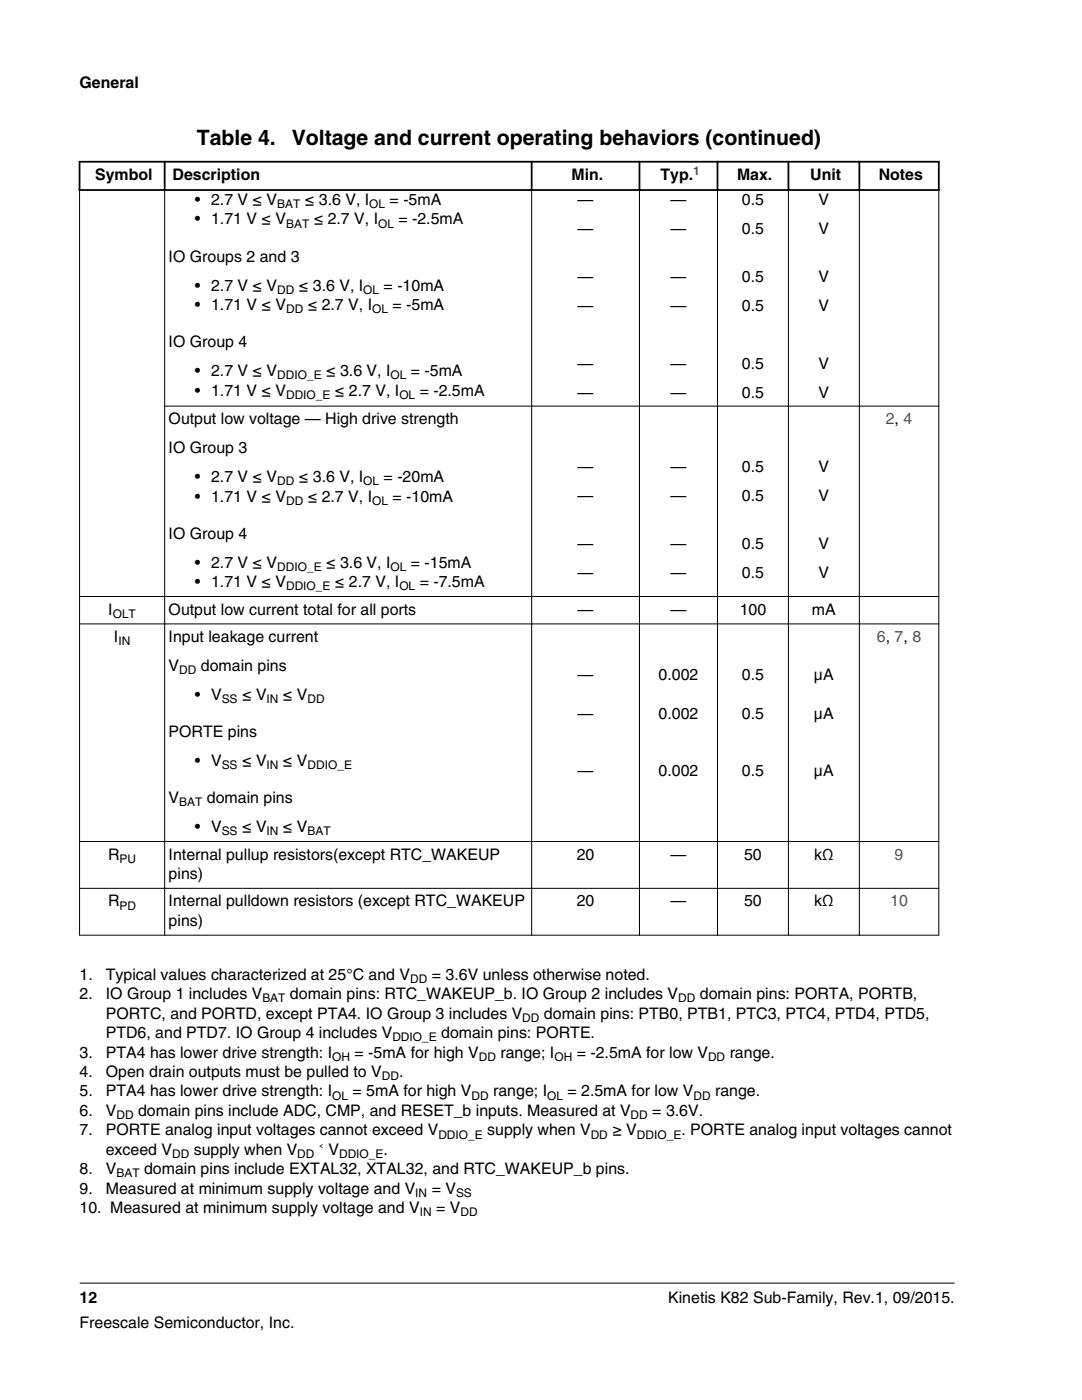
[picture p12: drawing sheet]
<svg xmlns="http://www.w3.org/2000/svg" width="216mm" height="279mm" viewBox="0 0 216 279" stroke-linecap="round" stroke-linejoin="round" font-family="sans-serif">
<defs><g id="words">
<g font-size="4.2">
<text x="39.3" y="29">Table 4.</text>
<text x="58.2" y="29">Voltage and current operating behaviors (continued)</text>
</g>
<g font-size="3.2">
<text x="15.9" y="17.5">General</text>
<text x="19" y="36">Symbol</text>
<text x="34.4" y="36">Description</text>
<text x="114" y="36">Min.</text>
<text x="131.8" y="36">Typ.</text>
<text x="147.1" y="36">Max.</text>
<text x="161.7" y="36">Unit</text>
<text x="175.3" y="36">Notes</text>
<text x="38.9" y="40.9">• 2.7 V ≤ V</text>
<text x="60.8" y="40.9">≤ 3.6 V, I</text>
<text x="77.7" y="40.9">= -5mA</text>
<text x="115.3" y="40.9">—</text>
<text x="133.8" y="40.9">—</text>
<text x="148" y="40.9">0.5</text>
<text x="163.3" y="40.9">V</text>
<text x="38.9" y="44.8">• 1.71 V ≤ V</text>
<text x="62.6" y="44.8">≤ 2.7 V, I</text>
<text x="79.5" y="44.8">= -2.5mA</text>
<text x="115.3" y="46.7">—</text>
<text x="133.8" y="46.7">—</text>
<text x="148" y="46.7">0.5</text>
<text x="163.3" y="46.7">V</text>
<text x="33.7" y="52.2">IO Groups 2 and 3</text>
<text x="38.9" y="58">• 2.7 V ≤ V</text>
<text x="59.6" y="58">≤ 3.6 V, I</text>
<text x="76.6" y="58">= -10mA</text>
<text x="115.3" y="56.3">—</text>
<text x="133.8" y="56.3">—</text>
<text x="148" y="56.3">0.5</text>
<text x="163.3" y="56.3">V</text>
<text x="38.9" y="61.9">• 1.71 V ≤ V</text>
<text x="61.4" y="61.9">≤ 2.7 V, I</text>
<text x="78.3" y="61.9">= -5mA</text>
<text x="115.3" y="62.1">—</text>
<text x="133.8" y="62.1">—</text>
<text x="148" y="62.1">0.5</text>
<text x="163.3" y="62.1">V</text>
<text x="33.7" y="69.3">IO Group 4</text>
<text x="38.9" y="75.1">• 2.7 V ≤ V</text>
<text x="65.1" y="75.1">≤ 3.6 V, I</text>
<text x="82" y="75.1">= -5mA</text>
<text x="115.3" y="73.6">—</text>
<text x="133.8" y="73.6">—</text>
<text x="148" y="73.6">0.5</text>
<text x="163.3" y="73.6">V</text>
<text x="38.9" y="78.9">• 1.71 V ≤ V</text>
<text x="66.8" y="78.9">≤ 2.7 V, I</text>
<text x="83.7" y="78.9">= -2.5mA</text>
<text x="115.3" y="79.4">—</text>
<text x="133.8" y="79.4">—</text>
<text x="148" y="79.4">0.5</text>
<text x="163.3" y="79.4">V</text>
<text x="33.7" y="84.7">Output low voltage — High drive strength</text>
<text x="33.7" y="90.4">IO Group 3</text>
<text x="115.3" y="94.2">—</text>
<text x="133.8" y="94.2">—</text>
<text x="148" y="94.2">0.5</text>
<text x="163.3" y="94.2">V</text>
<text x="38.9" y="100.1">• 1.71 V ≤ V</text>
<text x="38.9" y="96.2">• 2.7 V ≤ V</text>
<text x="59.6" y="96.2">≤ 3.6 V, I</text>
<text x="61.4" y="100.1">≤ 2.7 V, I</text>
<text x="76.6" y="96.2">= -20mA</text>
<text x="78.3" y="100.1">= -10mA</text>
<text x="115.3" y="100">—</text>
<text x="133.8" y="100">—</text>
<text x="148" y="100">0.5</text>
<text x="163.3" y="100">V</text>
<text x="33.7" y="107.5">IO Group 4</text>
<text x="38.9" y="113.3">• 2.7 V ≤ V</text>
<text x="65.1" y="113.3">≤ 3.6 V, I</text>
<text x="82" y="113.3">= -15mA</text>
<text x="115.3" y="109.6">—</text>
<text x="133.8" y="109.6">—</text>
<text x="148" y="109.6">0.5</text>
<text x="163.3" y="109.6">V</text>
<text x="38.9" y="117.2">• 1.71 V ≤ V</text>
<text x="66.8" y="117.2">≤ 2.7 V, I</text>
<text x="83.7" y="117.2">= -7.5mA</text>
<text x="115.3" y="115.3">—</text>
<text x="133.8" y="115.3">—</text>
<text x="148" y="115.3">0.5</text>
<text x="163.3" y="115.3">V</text>
<text x="21.6" y="122.7">I</text>
<text x="33.7" y="122.7">Output low current total for all ports</text>
<text x="115.3" y="122.7">—</text>
<text x="133.8" y="122.7">—</text>
<text x="147.6" y="122.7">100</text>
<text x="162" y="122.7">mA</text>
<text x="22.7" y="128.1">I</text>
<text x="33.7" y="128.1">Input leakage current</text>
<text x="33.7" y="133.9">V</text>
<text x="40.1" y="133.9">domain pins</text>
<text x="115.3" y="135.7">—</text>
<text x="131.4" y="135.7">0.002</text>
<text x="148" y="135.7">0.5</text>
<text x="162.4" y="135.7">µA</text>
<text x="38.9" y="139.7">• V</text>
<text x="48.3" y="139.7">≤ V</text>
<text x="56.5" y="139.7">≤ V</text>
<text x="115.3" y="143.4">—</text>
<text x="131.4" y="143.4">0.002</text>
<text x="148" y="143.4">0.5</text>
<text x="162.4" y="143.4">µA</text>
<text x="33.7" y="147.1">PORTE pins</text>
<text x="38.9" y="152.9">• V</text>
<text x="48.3" y="152.9">≤ V</text>
<text x="56.5" y="152.9">≤ V</text>
<text x="115.3" y="154.9">—</text>
<text x="131.4" y="154.9">0.002</text>
<text x="148" y="154.9">0.5</text>
<text x="162.4" y="154.9">µA</text>
<text x="33.7" y="160.3">V</text>
<text x="41.3" y="160.3">domain pins</text>
<text x="38.9" y="166.1">• V</text>
<text x="48.3" y="166.1">≤ V</text>
<text x="56.5" y="166.1">≤ V</text>
<text x="21.6" y="171.5">R</text>
<text x="33.7" y="171.5">Internal pullup resistors(except RTC_WAKEUP</text>
<text x="115.1" y="171.5">20</text>
<text x="133.8" y="171.5">—</text>
<text x="148.5" y="171.5">50</text>
<text x="162.5" y="171.5">kΩ</text>
<text x="33.7" y="175.4">pins)</text>
<text x="21.6" y="180.9">R</text>
<text x="33.7" y="180.9">Internal pulldown resistors (except RTC_WAKEUP</text>
<text x="33.7" y="184.8">pins)</text>
<text x="115.1" y="180.9">20</text>
<text x="133.8" y="180.9">—</text>
<text x="148.5" y="180.9">50</text>
<text x="162.5" y="180.9">kΩ</text>
<text x="15.9" y="195.5">1.</text>
<text x="21.1" y="195.5">Typical values characterized at 25°C and V</text>
<text x="86.2" y="195.5">= 3.6V unless otherwise noted.</text>
<text x="15.9" y="199.4">2.</text>
<text x="21.1" y="203.3">PORTC, and PORTD, except PTA4. IO Group 3 includes V</text>
<text x="21.1" y="199.4">IO Group 1 includes V</text>
<text x="57.9" y="199.4">domain pins: RTC_WAKEUP_b. IO Group 2 includes V</text>
<text x="108.5" y="203.3">domain pins: PTB0, PTB1, PTC3, PTC4, PTD4, PTD5,</text>
<text x="139.6" y="199.4">domain pins: PORTA, PORTB,</text>
<text x="21.1" y="207.2">PTD6, and PTD7. IO Group 4 includes V</text>
<text x="88" y="207.2">domain pins: PORTE.</text>
<text x="15.9" y="211.1">3.</text>
<text x="15.9" y="214.9">4.</text>
<text x="21.1" y="211.1">PTA4 has lower drive strength: I</text>
<text x="21.1" y="214.9">Open drain outputs must be pulled to V</text>
<text x="70.7" y="211.1">= -5mA for high V</text>
<text x="79.6" y="214.9">.</text>
<text x="99.9" y="211.1">range; I</text>
<text x="115.1" y="211.1">= -2.5mA for low V</text>
<text x="145.6" y="211.1">range.</text>
<text x="15.9" y="218.8">5.</text>
<text x="21.1" y="218.8">PTA4 has lower drive strength: I</text>
<text x="70.3" y="218.8">= 5mA for high V</text>
<text x="98.4" y="218.8">range; I</text>
<text x="113.2" y="218.8">= 2.5mA for low V</text>
<text x="142.7" y="218.8">range.</text>
<text x="15.9" y="222.7">6.</text>
<text x="15.9" y="226.6">7.</text>
<text x="21.1" y="222.7">V</text>
<text x="21.1" y="226.6">PORTE analog input voltages cannot exceed V</text>
<text x="27.6" y="222.7">domain pins include ADC, CMP, and RESET_b inputs. Measured at V</text>
<text x="97.2" y="226.6">supply when V</text>
<text x="122.2" y="226.6">≥ V</text>
<text x="130.2" y="222.7">= 3.6V.</text>
<text x="136" y="226.6">. PORTE analog input voltages cannot</text>
<text x="21.1" y="230.5">exceed V</text>
<text x="38.7" y="230.5">supply when V</text>
<text x="63.6" y="230.5">˂ V</text>
<text x="76.5" y="230.5">.</text>
<text x="15.9" y="238.2">9.</text>
<text x="15.9" y="234.3">8.</text>
<text x="21.1" y="238.2">Measured at minimum supply voltage and V</text>
<text x="21.1" y="234.3">V</text>
<text x="28.7" y="234.3">domain pins include EXTAL32, XTAL32, and RTC_WAKEUP_b pins.</text>
<text x="86.1" y="238.2">= V</text>
<text x="15.9" y="242.1">10. Measured at minimum supply voltage and V</text>
<text x="87" y="242.1">= V</text>
<text x="15.9" y="260">12</text>
<text x="133.3" y="260">Kinetis K82 Sub-Family, Rev.1, 09/2015.</text>
<text x="15.9" y="265">Freescale Semiconductor, Inc.</text>
</g>
<g font-size="3.2" fill="#00f">
<text x="176.8" y="84.7">2, 4</text>
<text x="175" y="128.1">6, 7, 8</text>
<text x="178.5" y="171.5">9</text>
<text x="177.6" y="180.9">10</text>
</g>
<text font-size="2.4" fill="#00f" x="138.3" y="34.9">1</text>
<g font-size="2.4">
<text x="55.3" y="41.5">BAT</text>
<text x="73.7" y="41.5">OL</text>
<text x="57.1" y="45.4">BAT</text>
<text x="75.5" y="45.4">OL</text>
<text x="55.3" y="58.6">DD</text>
<text x="72.5" y="58.6">OL</text>
<text x="57.1" y="62.5">DD</text>
<text x="74.3" y="62.5">OL</text>
<text x="55.3" y="75.7">DDIO_E</text>
<text x="77.9" y="75.7">OL</text>
<text x="57.1" y="79.6">DDIO_E</text>
<text x="79.7" y="79.6">OL</text>
<text x="55.3" y="96.9">DD</text>
<text x="57.1" y="100.7">DD</text>
<text x="72.5" y="96.9">OL</text>
<text x="74.3" y="100.7">OL</text>
<text x="55.3" y="113.9">DDIO_E</text>
<text x="77.9" y="113.9">OL</text>
<text x="57.1" y="117.8">DDIO_E</text>
<text x="79.7" y="117.8">OL</text>
<text x="22.5" y="123.3">OLT</text>
<text x="23.6" y="128.8">IN</text>
<text x="35.8" y="134.5">DD</text>
<text x="44.2" y="140.3">SS</text>
<text x="53.2" y="140.3">IN</text>
<text x="61.4" y="140.3">DD</text>
<text x="44.2" y="153.5">SS</text>
<text x="53.2" y="153.5">IN</text>
<text x="61.4" y="153.5">DDIO_E</text>
<text x="35.8" y="160.9">BAT</text>
<text x="44.2" y="166.7">SS</text>
<text x="53.2" y="166.7">IN</text>
<text x="61.4" y="166.7">BAT</text>
<text x="23.9" y="172.2">PU</text>
<text x="23.9" y="181.5">PD</text>
<text x="81.9" y="196.2">DD</text>
<text x="52.3" y="200.1">BAT</text>
<text x="104.2" y="203.9">DD</text>
<text x="135.3" y="200.1">DD</text>
<text x="78.3" y="207.8">DDIO_E</text>
<text x="66.3" y="211.7">OH</text>
<text x="76.2" y="215.6">DD</text>
<text x="95.5" y="211.7">DD</text>
<text x="110.6" y="211.7">OH</text>
<text x="141.3" y="211.7">DD</text>
<text x="66.3" y="219.5">OL</text>
<text x="94.1" y="219.5">DD</text>
<text x="109.2" y="219.5">OL</text>
<text x="138.4" y="219.5">DD</text>
<text x="23.2" y="223.3">DD</text>
<text x="87.5" y="227.2">DDIO_E</text>
<text x="117.9" y="227.2">DD</text>
<text x="125.8" y="223.3">DD</text>
<text x="127.1" y="227.2">DDIO_E</text>
<text x="34.4" y="231.1">DD</text>
<text x="59.3" y="231.1">DD</text>
<text x="67.7" y="231.1">DDIO_E</text>
<text x="23.2" y="235">BAT</text>
<text x="82.9" y="238.9">IN</text>
<text x="91" y="238.9">SS</text>
<text x="83.7" y="242.7">IN</text>
<text x="91.9" y="242.7">DD</text>
</g>
</g></defs>
<path d="M15.7 32.3h171.8M15.7 37.9h171.8M15.9 32.1v6M32.9 32.1v6M106.1 32.1v6M127.6 32.1v6M143.2 32.1v6M157.3 32.1v6M171.5 32.1v6M187.3 32.1v6" fill="none" stroke="#000" stroke-width=".35"/>
<g fill="none" stroke="#000" stroke-width=".2">
<path d="M15.9 38.1v148.6M32.9 37.7v149M106.1 37.7v149M127.6 37.7v149M143.2 37.7v149M157.3 37.7v149M171.5 37.7v149M187.3 38.1v148.6M32.8 81.1h154.6M187.4 119h-171.6M15.8 124.5h171.6M15.8 167.9h171.6"/>
<path d="M15.8 177.3h171.6M15.8 186.6h171.6M15.9 256.1h174.6"/>
</g>
<use href="#words"/>
</svg>
